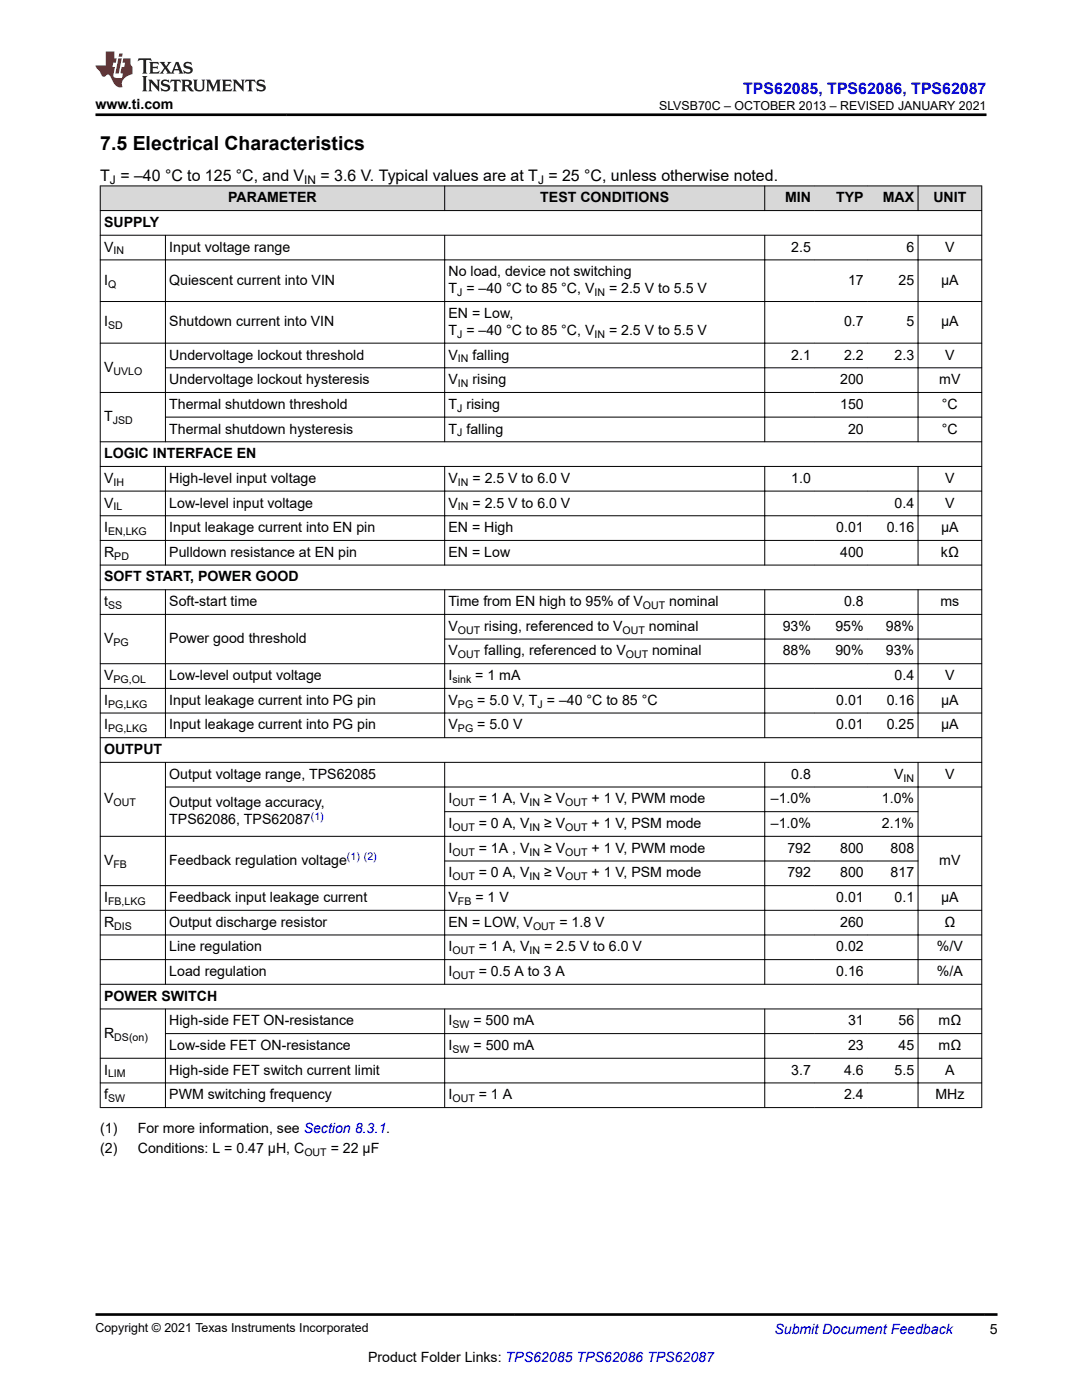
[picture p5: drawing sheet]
<svg xmlns="http://www.w3.org/2000/svg" width="216mm" height="279mm" viewBox="0 0 216 279" stroke-linecap="round" stroke-linejoin="round" font-family="sans-serif">
<defs><g id="words">
<text font-size="3.9" x="20" y="29.9">7.5 Electrical Characteristics</text>
<text font-size="3.2" fill="#00f" x="148.3" y="18.7">TPS62085, TPS62086, TPS62087</text>
<g font-size="3.2">
<text x="20" y="36.1">T = –40 °C to 125 °C, and V</text>
<text x="64" y="36.1">= 3.6 V. Typical values are at T = 25 °C, unless otherwise noted.</text>
</g>
<g font-size="2.8">
<text x="19.1" y="21.8">www.ti.com</text>
<text x="45.5" y="40.4">PARAMETER</text>
<text x="107.8" y="40.4">TEST CONDITIONS</text>
<text x="156.6" y="40.4">MIN</text>
<text x="166.9" y="40.4">TYP</text>
<text x="176.1" y="40.4">MAX</text>
<text x="186.3" y="40.4">UNIT</text>
<text x="20.8" y="45.3">SUPPLY</text>
<text x="20.8" y="50.2">V</text>
<text x="33.8" y="50.2">Input voltage range</text>
<text x="157.9" y="50.2">2.5</text>
<text x="180.8" y="50.2">6</text>
<text x="188.6" y="50.2">V</text>
<text x="20.8" y="56.8">I</text>
<text x="33.8" y="56.8">Quiescent current into VIN</text>
<text x="89.5" y="55.1">No load, device not switching</text>
<text x="89.5" y="58.5">T = –40 °C to 85 °C, V</text>
<text x="121.5" y="58.5">= 2.5 V to 5.5 V</text>
<text x="169.2" y="56.8">17</text>
<text x="179.3" y="56.8">25</text>
<text x="187.8" y="56.8">µA</text>
<text x="20.8" y="65.1">I</text>
<text x="33.8" y="65.1">Shutdown current into VIN</text>
<text x="89.5" y="63.4">EN = Low,</text>
<text x="168.4" y="65.1">0.7</text>
<text x="180.8" y="65.1">5</text>
<text x="187.8" y="65.1">µA</text>
<text x="33.8" y="71.8">Undervoltage lockout threshold</text>
<text x="89.5" y="71.8">V</text>
<text x="89.5" y="66.8">T = –40 °C to 85 °C, V</text>
<text x="94.3" y="71.8">falling</text>
<text x="121.5" y="66.8">= 2.5 V to 5.5 V</text>
<text x="157.9" y="71.8">2.1</text>
<text x="168.4" y="71.8">2.2</text>
<text x="178.5" y="71.8">2.3</text>
<text x="188.6" y="71.8">V</text>
<text x="20.8" y="74.2">V</text>
<text x="33.8" y="76.7">Undervoltage lockout hysteresis</text>
<text x="89.5" y="76.7">V</text>
<text x="94.3" y="76.7">rising</text>
<text x="167.6" y="76.7">200</text>
<text x="187.4" y="76.7">mV</text>
<text x="33.8" y="81.6">Thermal shutdown threshold</text>
<text x="89.5" y="81.6">T rising</text>
<text x="167.6" y="81.6">150</text>
<text x="188" y="81.6">°C</text>
<text x="20.8" y="84.1">T</text>
<text x="33.8" y="86.5">Thermal shutdown hysteresis</text>
<text x="89.5" y="86.5">T falling</text>
<text x="169.2" y="86.5">20</text>
<text x="188" y="86.5">°C</text>
<text x="20.8" y="91.4">LOGIC INTERFACE EN</text>
<text x="20.8" y="96.4">V</text>
<text x="20.8" y="101.3">V</text>
<text x="33.8" y="96.4">High-level input voltage</text>
<text x="33.8" y="101.3">Low-level input voltage</text>
<text x="89.5" y="96.4">V</text>
<text x="89.5" y="101.3">V</text>
<text x="94.3" y="96.4">= 2.5 V to 6.0 V</text>
<text x="94.3" y="101.3">= 2.5 V to 6.0 V</text>
<text x="157.9" y="96.4">1.0</text>
<text x="178.5" y="101.3">0.4</text>
<text x="188.6" y="96.4">V</text>
<text x="188.6" y="101.3">V</text>
<text x="20.8" y="106.2">I</text>
<text x="33.8" y="106.2">Input leakage current into EN pin</text>
<text x="89.5" y="106.2">EN = High</text>
<text x="166.9" y="106.2">0.01</text>
<text x="176.9" y="106.2">0.16</text>
<text x="187.8" y="106.2">µA</text>
<text x="20.8" y="111.1">R</text>
<text x="33.8" y="111.1">Pulldown resistance at EN pin</text>
<text x="89.5" y="111.1">EN = Low</text>
<text x="167.6" y="111.1">400</text>
<text x="187.8" y="111.1">kΩ</text>
<text x="20.8" y="116">SOFT START, POWER GOOD</text>
<text x="20.8" y="121">t</text>
<text x="33.8" y="121">Soft-start time</text>
<text x="89.5" y="121">Time from EN high to 95% of V</text>
<text x="89.5" y="125.9">V</text>
<text x="96.6" y="125.9">rising, referenced to V</text>
<text x="129.5" y="125.9">nominal</text>
<text x="133.5" y="121">nominal</text>
<text x="156.2" y="125.9">93%</text>
<text x="166.7" y="125.9">95%</text>
<text x="168.4" y="121">0.8</text>
<text x="176.8" y="125.9">98%</text>
<text x="187.7" y="121">ms</text>
<text x="20.8" y="128.4">V</text>
<text x="33.8" y="128.4">Power good threshold</text>
<text x="89.5" y="130.8">V</text>
<text x="96.6" y="130.8">falling, referenced to V</text>
<text x="130.1" y="130.8">nominal</text>
<text x="156.2" y="130.8">88%</text>
<text x="166.7" y="130.8">90%</text>
<text x="176.8" y="130.8">93%</text>
<text x="20.8" y="135.7">V</text>
<text x="33.8" y="135.7">Low-level output voltage</text>
<text x="89.5" y="135.7">I</text>
<text x="94.8" y="135.7">= 1 mA</text>
<text x="178.5" y="135.7">0.4</text>
<text x="188.6" y="135.7">V</text>
<text x="20.8" y="140.7">I</text>
<text x="33.8" y="140.7">Input leakage current into PG pin</text>
<text x="89.5" y="140.7">V</text>
<text x="95.2" y="140.7">= 5.0 V, T = –40 °C to 85 °C</text>
<text x="166.9" y="140.7">0.01</text>
<text x="176.9" y="140.7">0.16</text>
<text x="187.8" y="140.7">µA</text>
<text x="20.8" y="145.6">I</text>
<text x="33.8" y="145.6">Input leakage current into PG pin</text>
<text x="89.5" y="145.6">V</text>
<text x="95.2" y="145.6">= 5.0 V</text>
<text x="166.9" y="145.6">0.01</text>
<text x="176.9" y="145.6">0.25</text>
<text x="187.8" y="145.6">µA</text>
<text x="20.8" y="150.5">OUTPUT</text>
<text x="33.8" y="155.4">Output voltage range, TPS62085</text>
<text x="157.9" y="155.4">0.8</text>
<text x="178.4" y="155.4">V</text>
<text x="188.6" y="155.4">V</text>
<text x="20.8" y="160.3">V</text>
<text x="33.8" y="161.1">Output voltage accuracy,</text>
<text x="89.5" y="160.3">I</text>
<text x="95.5" y="160.3">= 1 A, V</text>
<text x="108.6" y="160.3">≥ V</text>
<text x="118" y="160.3">+ 1 V, PWM mode</text>
<text x="153.8" y="160.3">–1.0%</text>
<text x="176" y="160.3">1.0%</text>
<text x="33.8" y="164.5">TPS62086, TPS62087</text>
<text x="89.5" y="165.3">I</text>
<text x="95.5" y="165.3">= 0 A, V</text>
<text x="108.6" y="165.3">≥ V</text>
<text x="118" y="165.3">+ 1 V, PSM mode</text>
<text x="153.8" y="165.3">–1.0%</text>
<text x="176" y="165.3">2.1%</text>
<text x="20.8" y="172.6">V</text>
<text x="33.8" y="172.6">Feedback regulation voltage</text>
<text x="89.5" y="170.2">I</text>
<text x="95.5" y="170.2">= 1A , V</text>
<text x="108.6" y="170.2">≥ V</text>
<text x="118" y="170.2">+ 1 V, PWM mode</text>
<text x="157.1" y="170.2">792</text>
<text x="167.6" y="170.2">800</text>
<text x="177.7" y="170.2">808</text>
<text x="187.4" y="172.6">mV</text>
<text x="89.5" y="175.1">I</text>
<text x="95.5" y="175.1">= 0 A, V</text>
<text x="108.6" y="175.1">≥ V</text>
<text x="118" y="175.1">+ 1 V, PSM mode</text>
<text x="157.1" y="175.1">792</text>
<text x="167.6" y="175.1">800</text>
<text x="177.7" y="175.1">817</text>
<text x="20.8" y="180">I</text>
<text x="20.8" y="184.9">R</text>
<text x="33.8" y="184.9">Output discharge resistor</text>
<text x="33.8" y="180">Feedback input leakage current</text>
<text x="89.5" y="180">V</text>
<text x="89.5" y="184.9">EN = LOW, V</text>
<text x="94.9" y="180">= 1 V</text>
<text x="111.6" y="184.9">= 1.8 V</text>
<text x="166.9" y="180">0.01</text>
<text x="167.6" y="184.9">260</text>
<text x="178.5" y="180">0.1</text>
<text x="187.8" y="180">µA</text>
<text x="188.5" y="184.9">Ω</text>
<text x="33.8" y="189.9">Line regulation</text>
<text x="89.5" y="189.9">I</text>
<text x="95.5" y="189.9">= 1 A, V</text>
<text x="108.6" y="189.9">= 2.5 V to 6.0 V</text>
<text x="166.9" y="189.9">0.02</text>
<text x="187" y="189.9">%/V</text>
<text x="33.8" y="194.8">Load regulation</text>
<text x="89.5" y="194.8">I</text>
<text x="95.5" y="194.8">= 0.5 A to 3 A</text>
<text x="166.9" y="194.8">0.16</text>
<text x="187" y="194.8">%/A</text>
<text x="20.8" y="199.7">POWER SWITCH</text>
<text x="20.8" y="207.1">R</text>
<text x="33.8" y="204.6">High-side FET ON-resistance</text>
<text x="33.8" y="209.6">Low-side FET ON-resistance</text>
<text x="89.5" y="204.6">I</text>
<text x="89.5" y="209.6">I</text>
<text x="94.5" y="204.6">= 500 mA</text>
<text x="94.5" y="209.6">= 500 mA</text>
<text x="169.2" y="204.6">31</text>
<text x="169.2" y="209.6">23</text>
<text x="179.3" y="204.6">56</text>
<text x="179.3" y="209.6">45</text>
<text x="187.3" y="204.6">mΩ</text>
<text x="187.3" y="209.6">mΩ</text>
<text x="20.8" y="214.5">I</text>
<text x="33.8" y="214.5">High-side FET switch current limit</text>
<text x="157.9" y="214.5">3.7</text>
<text x="168.4" y="214.5">4.6</text>
<text x="178.5" y="214.5">5.5</text>
<text x="188.6" y="214.5">A</text>
<text x="20.8" y="219.4">f</text>
<text x="33.8" y="219.4">PWM switching frequency</text>
<text x="89.5" y="219.4">I</text>
<text x="95.5" y="219.4">= 1 A</text>
<text x="168.4" y="219.4">2.4</text>
<text x="186.6" y="219.4">MHz</text>
<text x="20" y="226.2">(1)</text>
<text x="27.5" y="226.2">For more information, see Section 8.3.1.</text>
<text x="20" y="230.1">(2)</text>
<text x="27.5" y="230.1">Conditions: L = 0.47 μH, C</text>
<text x="66" y="230.1">= 22 μF</text>
<text x="197.5" y="266.1">5</text>
<text x="73.4" y="271.7">Product Folder Links: TPS62085 TPS62086 TPS62087</text>
</g>
<text font-size="2.8" fill="#00f" x="154.5" y="266.2">Submit Document Feedback</text>
<g font-size="2.5">
<text x="131.5" y="21.9">SLVSB70C – OCTOBER 2013 – REVISED JANUARY 2021</text>
<text x="19.1" y="265.9">Copyright © 2021 Texas Instruments Incorporated</text>
</g>
<g font-size="2.4">
<text x="21.9" y="36.7">J</text>
<text x="60.7" y="36.7">IN</text>
<text x="107.4" y="36.7">J</text>
</g>
<g font-size="2.1">
<text x="22.7" y="50.8">IN</text>
<text x="21.6" y="57.4">Q</text>
<text x="91.2" y="59.1">J</text>
<text x="118.6" y="59.1">IN</text>
<text x="21.6" y="65.7">SD</text>
<text x="91.2" y="67.4">J</text>
<text x="118.6" y="67.4">IN</text>
<text x="22.7" y="74.8">UVLO</text>
<text x="91.4" y="72.3">IN</text>
<text x="91.4" y="77.2">IN</text>
<text x="91.2" y="82.2">J</text>
<text x="22.5" y="84.6">JSD</text>
<text x="91.2" y="87.1">J</text>
<text x="22.6" y="96.9">IH</text>
<text x="22.6" y="101.8">IL</text>
<text x="91.4" y="96.9">IN</text>
<text x="91.4" y="101.8">IN</text>
<text x="21.6" y="106.8">EN,LKG</text>
<text x="22.8" y="111.7">PD</text>
<text x="21.6" y="121.5">SS</text>
<text x="128.3" y="121.5">OUT</text>
<text x="22.7" y="128.9">PG</text>
<text x="91.4" y="126.5">OUT</text>
<text x="91.4" y="131.4">OUT</text>
<text x="124.2" y="126.5">OUT</text>
<text x="124.9" y="131.4">OUT</text>
<text x="22.7" y="136.3">PG,OL</text>
<text x="90.3" y="136.3">sink</text>
<text x="21.6" y="141.2">PG,LKG</text>
<text x="91.4" y="141.2">PG</text>
<text x="107.3" y="141.2">J</text>
<text x="21.6" y="146.1">PG,LKG</text>
<text x="91.4" y="146.1">PG</text>
<text x="180.3" y="156">IN</text>
<text x="22.6" y="160.9">OUT</text>
<text x="90.3" y="160.9">OUT</text>
<text x="105.7" y="160.9">IN</text>
<text x="112.8" y="160.9">OUT</text>
<text x="90.3" y="165.8">OUT</text>
<text x="105.7" y="165.8">IN</text>
<text x="112.8" y="165.8">OUT</text>
<text x="22.6" y="173.2">FB</text>
<text x="90.3" y="170.7">OUT</text>
<text x="105.7" y="170.7">IN</text>
<text x="112.8" y="170.7">OUT</text>
<text x="90.3" y="175.7">OUT</text>
<text x="105.7" y="175.7">IN</text>
<text x="112.8" y="175.7">OUT</text>
<text x="21.6" y="180.6">FB,LKG</text>
<text x="22.8" y="185.5">DIS</text>
<text x="91.4" y="180.6">FB</text>
<text x="106.4" y="185.5">OUT</text>
<text x="90.3" y="190.4">OUT</text>
<text x="105.7" y="190.4">IN</text>
<text x="90.3" y="195.4">OUT</text>
<text x="22.8" y="207.7">DS(on)</text>
<text x="90.3" y="205.2">SW</text>
<text x="21.6" y="215">LIM</text>
<text x="90.3" y="210.1">SW</text>
<text x="21.6" y="220">SW</text>
<text x="90.3" y="220">OUT</text>
<text x="60.7" y="230.7">OUT</text>
</g>
<g font-size="2.1" fill="#00f">
<text x="62" y="163.6">(1)</text>
<text x="69.2" y="171.7">(1) (2)</text>
</g>
</g></defs>
<g fill="#d8d8d8">
<path d="M20 37.1h175.9v4.9h-175.9z" fill-rule="evenodd"/>
<path d="M20.1 37.2h68.6v4.8h-68.6z" fill-rule="evenodd"/>
<path d="M88.8 37.2h63.7v4.8h-63.7z" fill-rule="evenodd"/>
<path d="M152.7 37.2h9.8v4.8h-9.8z" fill-rule="evenodd"/>
<path d="M162.5 37.2h10.6v4.8h-10.6z" fill-rule="evenodd"/>
<path d="M173.1 37.2h10v4.8h-10z" fill-rule="evenodd"/>
<path d="M183.2 37.2h12.6v4.8h-12.6z" fill-rule="evenodd"/>
</g>
<g fill="none" stroke="#000" stroke-width=".2">
<path d="M19.9 37.1h176.1M20 37v184.1M88.7 37v5.1M152.6 37v5.1M183.2 37v5.1M195.9 37v184.1M19.9 42h176.1M19.9 46.9h176.1M19.9 51.9h176.1M33 46.9v41.3M88.7 46.9v41.3M152.6 46.9v41.3"/>
<path d="M183.2 46.9v41.3M19.9 60.2h176.1M19.9 68.5h176.1M19.9 78.3h176.1M32.9 73.4h163.1M19.9 88.2h176.1M19.9 93.1h176.1M19.9 98h176.1M32.9 83.2h163.1M33 93v19.8M88.7 93v19.8M152.6 93v19.8"/>
<path d="M183.2 93v19.8M19.9 102.9h176.1M19.9 107.9h176.1M19.9 112.8h176.1M19.9 117.7h176.1M33 117.6v29.7M88.7 117.6v29.7M152.6 117.6v29.7M183.2 117.6v29.7M19.9 122.6h176.1M19.9 132.5h176.1M19.9 137.4h176.1"/>
<path d="M88.7 127.5h107.3M19.9 142.3h176.1M19.9 147.2h176.1M19.9 152.1h176.1M32.9 157.1h163.1M33 152.1v44.4M88.7 152.1v44.4M152.6 152.1v44.4M183.2 152.1v44.4M19.9 176.8h176.1M88.7 162h94.5M88.7 171.8h94.5"/>
<path d="M196 166.9h-176.1M19.9 181.7h176.1M19.9 186.6h176.1M19.9 191.5h176.1M19.9 196.4h176.1M19.9 201.4h176.1M19.9 211.2h176.1M19.9 216.1h176.1M32.9 206.3h163.1M33 201.3v19.8M88.7 201.3v19.8M152.6 201.3v19.8"/>
<path d="M183.2 201.3v19.8M19.9 221h176.1"/>
</g>
<path d="M27.7 11.6l-.2 .6 .5-.2h.6v.1v2.2l-.2 .4h1l-.2-.4v-2.2v-.1h.5l.5 .2-.1-.6zM29.8 12.4l.2 .3v1.6l-.2 .4h1.9l.1-.6a1.08 1.08 0 0 1-1.3 .2v-.7h.6l.4 .2v-.7l-.4 .2h-.6v-.5l.2-.2a1 1 0 0 1 1 .3l-.1-.5zM31.8 12.4l1 1.1-1 1.2h.9l-.2-.2 .4-.8 .5 .8-.2 .2h1.6l-.2-.2 .1-.5h1l.1 .5-.1 .2h.9l-.2-.4-.8-1.9h-.5l-1 2.1-.8-1.1 .9-1h-.8l.2 .2-.5 .6-.3-.6 .1-.2zM35.2 12.8l.4 1h-.8zM36.8 12.5a.65 .65 0 0 0-.2 .7 .65 .65 0 0 0 .6 .5l.7 .1 .1 .3a.79 .79 0 0 1-.7 .4 .79 .79 0 0 1-.7-.5l.1 .7 .2-.1a.93 .93 0 0 0 1.1 0 .93 .93 0 0 0 .4-.9 1.46 1.46 0 0 0-1.2-.6l-.1-.3a1.09 1.09 0 0 1 1.2 .2l-.2-.6-.1 .1-.6-.2zM28.4 15.2l.2 .4v2.2l-.2 .4h1l-.2-.4v-2.2l.2-.4zM29.6 15.9l.2 .4v1.5l-.2 .4h.8l-.3-.4v-1.3l1.7 1.8v-2l.2-.4h-.8l.2 .2 .1 1.1-1.2-1.3zM32.3 16a.65 .65 0 0 0-.2 .8 .65 .65 0 0 0 .7 .4l.6 .2 .1 .2a.79 .79 0 0 1-.7 .4 .79 .79 0 0 1-.7-.5l.1 .7 .2-.1a.93 .93 0 0 0 1.1 .1 .93 .93 0 0 0 .4-1 1.46 1.46 0 0 0-1.2-.5l-.1-.4a1.09 1.09 0 0 1 1.2 .2l-.2-.6-.1 .1-.6-.1zM34.1 15.9l-.1 .6a.63 .63 0 0 1 .7-.3l.1 1.6-.3 .4h1l-.2-.4v-1.6a.66 .66 0 0 1 .8 .3l-.1-.6zM36.2 15.9l.2 .4v1.5l-.2 .4h.9l-.2-.2v-.7h.5l.1 .2a.79 .79 0 0 0 1.2 .6l-1-.9a.61 .61 0 0 0 .6-.6 .61 .61 0 0 0-.5-.7zM36.9 16.2h.2a.47 .47 0 0 1 .5 .1 .47 .47 0 0 1 .1 .5l-.2 .1-.6 .1zM38.5 15.9l.2 .2a2.27 2.27 0 0 0 .4 2 1.04 1.04 0 0 0 1.7-.7v-1.3l.2-.2h-.8l.2 .4v1.1a.6 .6 0 0 1-.6 .6 .6 .6 0 0 1-.6-.6v-1.1l.3-.4zM41.1 15.9l.2 .4v1.5l-.2 .4h.7l-.2-.4v-1.4l.9 1.9 .8-1.9v1.4l-.2 .4h1l-.3-.4v-1.5l.3-.4h-.8l-.7 1.5-.7-1.5zM44.3 15.9l.2 .4v1.5l-.2 .4h1.9l.1-.6a1.09 1.09 0 0 1-1.3 .2v-.7h.6l.4 .2v-.6l-.4 .2h-.6v-.6l.2-.1a1.01 1.01 0 0 1 1 .3l-.1-.6zM46.4 15.9l.3 .4v1.5l-.3 .4h.8l-.2-.4v-1.3l1.6 1.8v-2l.2-.4h-.7l.2 .2v1.1l-1.2-1.3zM49 15.9l-.1 .6a.63 .63 0 0 1 .8-.3v1.6l-.3 .4h1l-.2-.4v-1.6a.66 .66 0 0 1 .8 .3l-.1-.6zM51.4 16a.65 .65 0 0 0-.2 .8 .65 .65 0 0 0 .6 .4l.6 .2 .2 .2a.79 .79 0 0 1-.8 .4 .79 .79 0 0 1-.6-.5l.1 .7 .2-.1a.93 .93 0 0 0 1 .1 .93 .93 0 0 0 .5-1 1.46 1.46 0 0 0-1.3-.5l-.1-.4a1.09 1.09 0 0 1 1.3 .2l-.2-.6-.2 .1-.5-.1z" fill="#231f20"/>
<path d="M21.1 10.3v2.7h-2v.4l.9 1a.95 .95 0 0 0 .9 .9 .59 .59 0 0 1 .6-.4 .59 .59 0 0 1 .5 .3l.4 .8a1.59 1.59 0 0 0 2.1 1.4 1.61 1.61 0 0 1 1-2.3l1-.3-.1-1.5a1.59 1.59 0 0 1-.4-1.7h-1.4l-.2 .9h.5l-.1 .9h-.5l-.2 .9v.3l.4 .1-.2 .9h-.6a.73 .73 0 0 1-1.1-.7l.3-1.5h-.5l.2-.9h.5l.2-.9h-.5v-1.3zM23.6 11.6l-.6 3.1h.7l.6-3.1zM23.8 10.7l-.1 .6h.7l.1-.6z" fill="#ed1c24"/>
<path d="M19.1 22.9h177.8M19 262.3h180" fill="none" stroke="#000" stroke-width=".53"/>
<use href="#words"/>
</svg>
